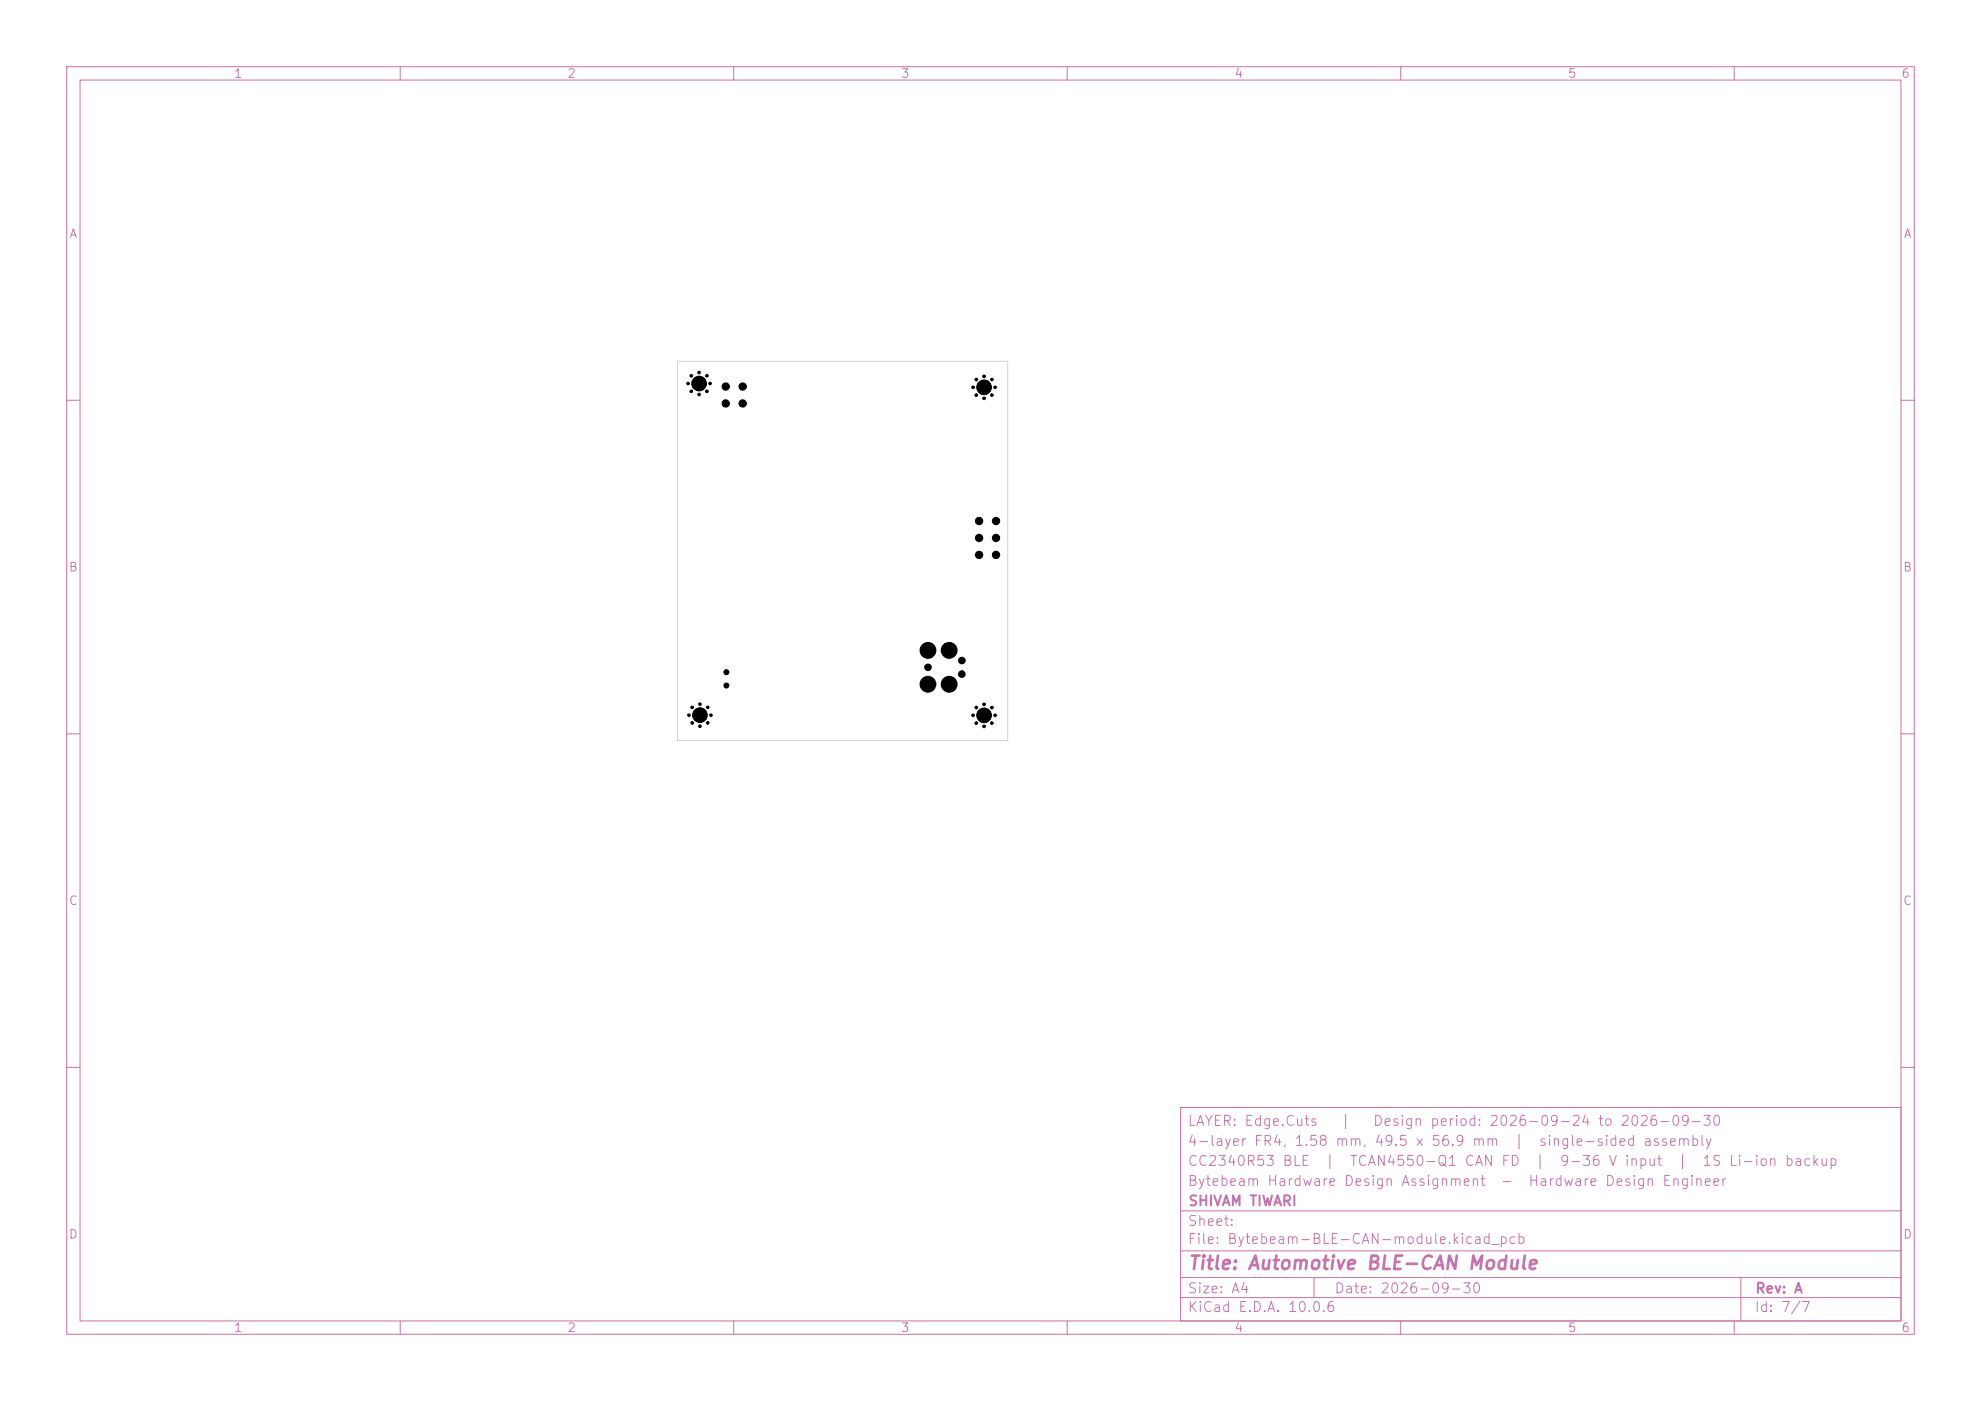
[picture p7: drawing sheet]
<svg xmlns="http://www.w3.org/2000/svg" width="297mm" height="210mm" viewBox="0 0 297 210" stroke-linecap="round" stroke-linejoin="round" font-family="sans-serif">
<defs><g id="words">
<text font-size="2" fill="#c872ab" x="178" y="190.8">Title: Automotive BLE-CAN Module</text>
<g font-size="1.5" fill="#c872ab">
<text x="178" y="172.1">4-layer FR4, 1.58 mm, 49.5 x 56.9 mm</text>
<text x="178" y="169.1">LAYER: Edge.Cuts</text>
<text x="200.9" y="169.1">|</text>
<text x="205.7" y="169.1">Design period: 2026-09-24 to 2026-09-30</text>
<text x="226.9" y="172.1">|</text>
<text x="230.6" y="172.1">single-sided assembly</text>
<text x="178" y="178.1">Bytebeam Hardware Design Assignment</text>
<text x="178" y="175.1">CC2340R53 BLE</text>
<text x="198.5" y="175.1">|</text>
<text x="202.2" y="175.1">TCAN4550-Q1 CAN FD</text>
<text x="224.9" y="178.1">-</text>
<text x="229" y="178.1">Hardware Design Engineer</text>
<text x="230" y="175.1">|</text>
<text x="233.7" y="175.1">9-36 V input</text>
<text x="251.4" y="175.1">|</text>
<text x="255.1" y="175.1">1S Li-ion backup</text>
<text x="178" y="184.1">Sheet:</text>
<text x="178" y="181.1">SHIVAM TIWARI</text>
<text x="178" y="186.8">File: Bytebeam-BLE-CAN-module.kicad_pcb</text>
<text x="178" y="197">KiCad E.D.A. 10.0.6</text>
<text x="178" y="194.2">Size: A4</text>
<text x="200" y="194.2">Date: 2026-09-30</text>
<text x="263" y="197">Id: 7/7</text>
<text x="263" y="194.2">Rev: A</text>
</g>
<g font-size="1.3" fill="#c872ab">
<text x="35" y="12">1</text>
<text x="85" y="12">2</text>
<text x="135" y="12">3</text>
<text x="185" y="12">4</text>
<text x="235" y="12">5</text>
<text x="285" y="12">6</text>
<text x="10.3" y="36">A</text>
<text x="285.3" y="36">A</text>
<text x="10.2" y="86">B</text>
<text x="285.2" y="86">B</text>
<text x="10.2" y="136">C</text>
<text x="285.2" y="136">C</text>
<text x="10.2" y="186">D</text>
<text x="285.2" y="186">D</text>
<text x="35" y="200">1</text>
<text x="85" y="200">2</text>
<text x="135" y="200">3</text>
<text x="185" y="200">4</text>
<text x="235" y="200">5</text>
<text x="285" y="200">6</text>
</g>
</g></defs>
<g fill="none" stroke="#c872ab" stroke-width=".15">
<path d="M10 10h277v190h-277zM12 12h273v186h-273zM60 10v2M110 10v2M160 10v2M210 10v2M260 10v2M10 60h2M285 60h2M10 110h2M285 110h2M10 160h2"/>
<path d="M177 166h108v32h-108zM285 160h2M60 198v2M110 198v2M160 198v2M177 194.5h108M177 191.5h108M177 187.5h108M177 181.5h108M197 191.5v3M210 198v2M260 198v2"/>
<path d="M261 191.5v6.5"/>
</g>
<path d="M101.6 54.2h49.5v56.8h-49.5z" fill="none" stroke="#d0d2cd" stroke-width=".15"/>
<g fill="#000" stroke="#000" stroke-width=".15">
<circle cx="103.2" cy="57.5" r=".2"/>
<circle cx="103.6" cy="58.7" r=".2"/>
<circle cx="103.6" cy="56.3" r=".2"/>
<circle cx="104.8" cy="55.8" r=".2"/>
<circle cx="104.8" cy="59.1" r=".2"/>
<circle cx="104.8" cy="57.5" r="1.1"/>
<circle cx="106" cy="58.7" r=".2"/>
<circle cx="106" cy="56.3" r=".2"/>
<circle cx="106.5" cy="57.5" r=".2"/>
<circle cx="108.8" cy="57.9" r=".55"/>
<circle cx="111.3" cy="57.9" r=".55"/>
<circle cx="145.9" cy="58.1" r=".2"/>
<circle cx="146.4" cy="59.2" r=".2"/>
<circle cx="146.4" cy="56.9" r=".2"/>
<circle cx="147.5" cy="58.1" r="1.1"/>
<circle cx="147.5" cy="59.7" r=".2"/>
<circle cx="147.5" cy="56.4" r=".2"/>
<circle cx="148.7" cy="59.2" r=".2"/>
<circle cx="148.7" cy="56.9" r=".2"/>
<circle cx="149.2" cy="58.1" r=".2"/>
<circle cx="108.8" cy="60.5" r=".55"/>
<circle cx="111.3" cy="60.5" r=".55"/>
<circle cx="146.8" cy="78.1" r=".55"/>
<circle cx="149.3" cy="78.1" r=".55"/>
<circle cx="139.1" cy="97.5" r="1.19"/>
<circle cx="142.3" cy="97.5" r="1.19"/>
<circle cx="144.2" cy="99" r=".5"/>
<circle cx="146.8" cy="80.6" r=".55"/>
<circle cx="146.8" cy="83.2" r=".55"/>
<circle cx="149.3" cy="83.2" r=".55"/>
<circle cx="149.3" cy="80.6" r=".55"/>
<circle cx="103.3" cy="107.2" r=".2"/>
<circle cx="103.8" cy="106" r=".2"/>
<circle cx="103.8" cy="108.4" r=".2"/>
<circle cx="104.9" cy="108.9" r=".2"/>
<circle cx="104.9" cy="105.6" r=".2"/>
<circle cx="104.9" cy="107.2" r="1.1"/>
<circle cx="106.1" cy="106" r=".2"/>
<circle cx="106.1" cy="108.4" r=".2"/>
<circle cx="106.6" cy="107.2" r=".2"/>
<circle cx="108.9" cy="102.8" r=".37"/>
<circle cx="108.9" cy="100.8" r=".37"/>
<circle cx="139.1" cy="100" r=".5"/>
<circle cx="139.1" cy="102.6" r="1.19"/>
<circle cx="142.3" cy="102.6" r="1.19"/>
<circle cx="144.2" cy="101" r=".5"/>
<circle cx="145.9" cy="107.2" r=".2"/>
<circle cx="146.4" cy="106.1" r=".2"/>
<circle cx="146.4" cy="108.4" r=".2"/>
<circle cx="147.5" cy="107.2" r="1.1"/>
<circle cx="147.5" cy="105.6" r=".2"/>
<circle cx="147.5" cy="108.9" r=".2"/>
<circle cx="148.7" cy="106.1" r=".2"/>
<circle cx="148.7" cy="108.4" r=".2"/>
<circle cx="149.2" cy="107.2" r=".2"/>
</g>
<use href="#words"/>
</svg>
